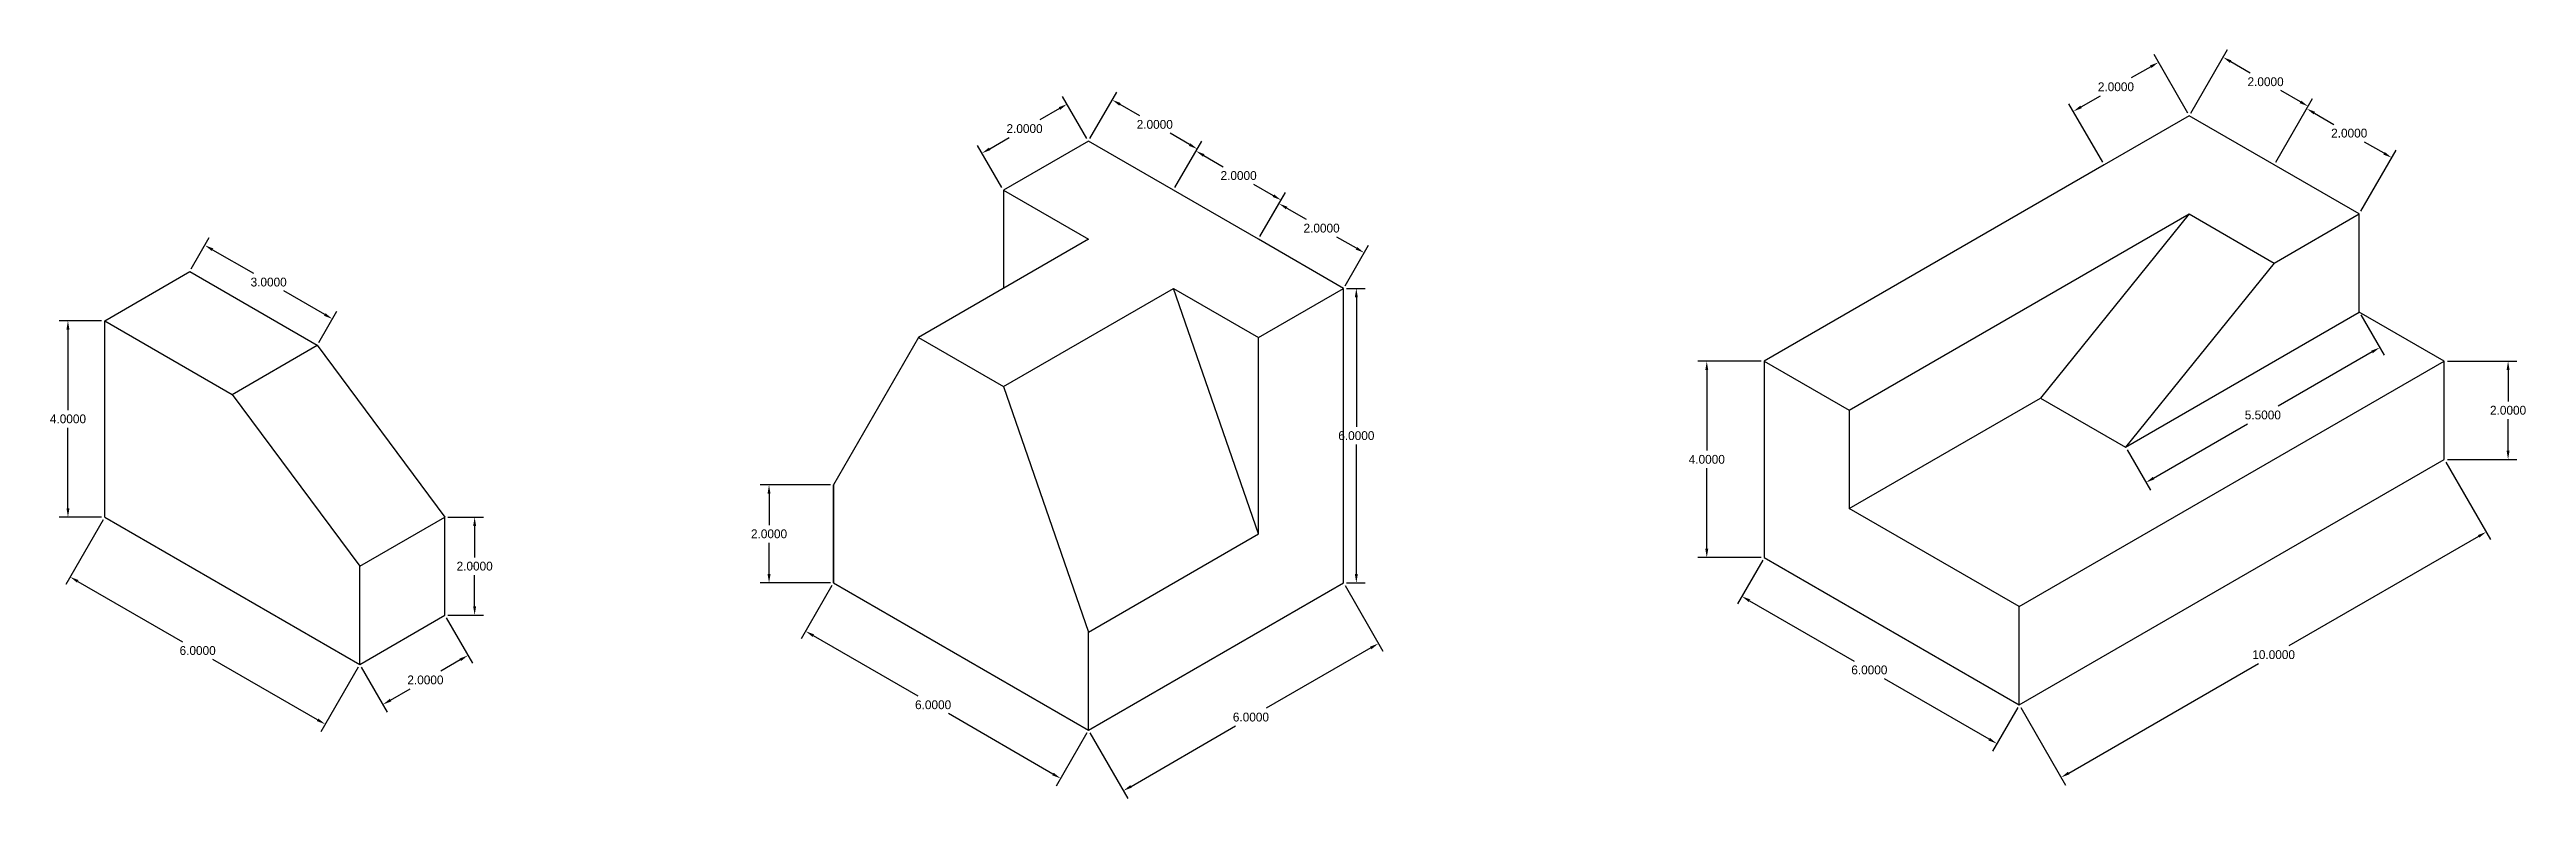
# Model space of a CAD drawing. Header units: inches. Extents: x -33 to 201, y -15 to 35.
# Drawn here: x -14.2 to 36.3, y -15.2 to 0.1 of the extents above; entities that cross this region are included whole.
import ezdxf

# ---------------------------------------------------------------- set-up
doc = ezdxf.new("R2010")
doc.units = ezdxf.units.IN
doc.header["$MEASUREMENT"] = 0
doc.dimstyles.get("Standard").update_dxf_attribs({"dimtxt": 0.18, "dimasz": 0.18, "dimexe": 0.18, "dimexo": 0.0625, "dimgap": 0.09, "dimtad": 0, "dimtih": 1, "dimtoh": 1, "dimdec": 4, "dimzin": 0, "dimdsep": 46, "dimtxsty": 'Standard', "dimcen": 0.09, "dimadec": 0, "dimazin": 0, "dimtfac": 1, "dimtdec": 4, "dimtofl": 0, "dimtmove": 0, "dimatfit": 3, "dimfxl": 0, "dimtolj": 1, "dimtzin": 0, "dimarcsym": 0})

msp = doc.modelspace()

# ---------------------------------------------------------------- blocks, each defined once
blk = doc.blocks.new('*D136')
at = {"color": 0, "linetype": 'Continuous', "lineweight": -2}
for p, q in [((-13.068, -9.481), (-13.831, -10.802)), ((-13.585, -10.736), (-11.454, -11.966)), ((-8.7, -13.556), (-10.831, -12.326)), ((-7.872, -12.481), (-8.634, -13.802))]:
    blk.add_line(p, q, dxfattribs=at)
at = {"color": 0, "linetype": 'Continuous'}
for points in [[(-13.57, -10.71), (-13.6, -10.762), (-13.741, -10.646)], [(-8.685, -13.53), (-8.715, -13.582), (-8.544, -13.646)]]:
    blk.add_solid(points, dxfattribs=at)
at = {"layer": 'Defpoints', "color": 0, "linetype": 'Continuous'}
for p in [(-13.037, -9.427), (-7.841, -12.427), (-8.544, -13.646)]:
    blk.add_point(p, dxfattribs=at)
at = {"color": 0, "linetype": 'Continuous', "insert": (-11.143, -12.146), "char_height": 0.18, "attachment_point": 5}
blk.add_mtext('\\A1;6.0000', dxfattribs=at)
blk = doc.blocks.new('*D137')
at = {"color": 0, "linetype": 'Continuous', "lineweight": -2}
for p, q in [((-6.077, -11.481), (-5.546, -12.401)), ((-7.809, -12.481), (-7.278, -13.401)), ((-5.792, -12.335), (-6.191, -12.565)), ((-7.212, -13.155), (-6.814, -12.925))]:
    blk.add_line(p, q, dxfattribs=at)
at = {"color": 0, "linetype": 'Continuous'}
for points in [[(-5.807, -12.309), (-5.777, -12.361), (-5.636, -12.245)], [(-7.227, -13.129), (-7.197, -13.181), (-7.368, -13.245)]]:
    blk.add_solid(points, dxfattribs=at)
at = {"layer": 'Defpoints', "color": 0, "linetype": 'Continuous'}
for p in [(-6.109, -11.427), (-7.841, -12.427), (-5.636, -12.245)]:
    blk.add_point(p, dxfattribs=at)
at = {"color": 0, "linetype": 'Continuous', "insert": (-6.502, -12.745), "char_height": 0.18, "attachment_point": 5}
blk.add_mtext('\\A1;2.0000', dxfattribs=at)
blk = doc.blocks.new('*D138')
at = {"color": 0, "linetype": 'Continuous', "lineweight": -2}
for p, q in [((-6.046, -9.427), (-5.319, -9.427)), ((-5.499, -9.607), (-5.499, -10.247)), ((-5.499, -11.247), (-5.499, -10.607)), ((-6.046, -11.427), (-5.319, -11.427))]:
    blk.add_line(p, q, dxfattribs=at)
at = {"color": 0, "linetype": 'Continuous'}
for points in [[(-5.529, -9.607), (-5.469, -9.607), (-5.499, -9.427)], [(-5.529, -11.247), (-5.469, -11.247), (-5.499, -11.427)]]:
    blk.add_solid(points, dxfattribs=at)
at = {"layer": 'Defpoints', "color": 0, "linetype": 'Continuous'}
for p in [(-6.109, -9.427), (-6.109, -11.427), (-5.499, -11.427)]:
    blk.add_point(p, dxfattribs=at)
at = {"color": 0, "linetype": 'Continuous', "insert": (-5.499, -10.427), "char_height": 0.18, "attachment_point": 5}
blk.add_mtext('\\A1;2.0000', dxfattribs=at)
blk = doc.blocks.new('*D139')
at = {"color": 0, "linetype": 'Continuous', "lineweight": -2}
for p, q in [((-13.099, -5.427), (-13.965, -5.427)), ((-13.785, -5.607), (-13.785, -7.247)), ((-13.785, -9.247), (-13.785, -7.607)), ((-13.099, -9.427), (-13.965, -9.427))]:
    blk.add_line(p, q, dxfattribs=at)
at = {"color": 0, "linetype": 'Continuous'}
for points in [[(-13.815, -5.607), (-13.755, -5.607), (-13.785, -5.427)], [(-13.815, -9.247), (-13.755, -9.247), (-13.785, -9.427)]]:
    blk.add_solid(points, dxfattribs=at)
at = {"layer": 'Defpoints', "color": 0, "linetype": 'Continuous'}
for p in [(-13.037, -5.427), (-13.785, -9.427), (-13.037, -9.427)]:
    blk.add_point(p, dxfattribs=at)
at = {"color": 0, "linetype": 'Continuous', "insert": (-13.785, -7.427), "char_height": 0.18, "attachment_point": 5}
blk.add_mtext('\\A1;4.0000', dxfattribs=at)
blk = doc.blocks.new('*D140')
at = {"color": 0, "linetype": 'Continuous', "lineweight": -2}
for p, q in [((-11.274, -4.373), (-10.905, -3.735)), ((-10.839, -3.981), (-10.008, -4.461)), ((-8.553, -5.301), (-9.384, -4.821)), ((-8.675, -5.873), (-8.307, -5.235))]:
    blk.add_line(p, q, dxfattribs=at)
at = {"color": 0, "linetype": 'Continuous'}
for points in [[(-10.824, -3.955), (-10.854, -4.007), (-10.995, -3.891)], [(-8.538, -5.275), (-8.568, -5.327), (-8.397, -5.391)]]:
    blk.add_solid(points, dxfattribs=at)
at = {"layer": 'Defpoints', "color": 0, "linetype": 'Continuous'}
for p in [(-11.305, -4.427), (-8.397, -5.391), (-8.707, -5.927)]:
    blk.add_point(p, dxfattribs=at)
at = {"color": 0, "linetype": 'Continuous', "insert": (-9.696, -4.641), "char_height": 0.18, "attachment_point": 5}
blk.add_mtext('\\A1;3.0000', dxfattribs=at)
blk = doc.blocks.new('*D141')
at = {"color": 0, "linetype": 'Continuous', "lineweight": -2}
for p, q in [((1.748, -8.769), (0.319, -8.769)), ((0.499, -8.949), (0.499, -9.589)), ((0.499, -10.589), (0.499, -9.949)), ((1.748, -10.769), (0.319, -10.769))]:
    blk.add_line(p, q, dxfattribs=at)
at = {"color": 0, "linetype": 'Continuous'}
for points in [[(0.469, -8.949), (0.529, -8.949), (0.499, -8.769)], [(0.469, -10.589), (0.529, -10.589), (0.499, -10.769)]]:
    blk.add_solid(points, dxfattribs=at)
at = {"layer": 'Defpoints', "color": 0, "linetype": 'Continuous'}
for p in [(1.811, -8.769), (0.499, -10.769), (1.811, -10.769)]:
    blk.add_point(p, dxfattribs=at)
at = {"color": 0, "linetype": 'Continuous', "insert": (0.499, -9.769), "char_height": 0.18, "attachment_point": 5}
blk.add_mtext('\\A1;2.0000', dxfattribs=at)
blk = doc.blocks.new('*D142')
at = {"color": 0, "linetype": 'Continuous', "lineweight": -2}
for p, q in [((1.78, -10.823), (1.154, -11.907)), ((1.4, -11.841), (3.53, -13.071)), ((6.284, -14.661), (4.154, -13.431)), ((6.976, -13.823), (6.35, -14.907))]:
    blk.add_line(p, q, dxfattribs=at)
at = {"color": 0, "linetype": 'Continuous'}
for points in [[(1.415, -11.815), (1.385, -11.867), (1.244, -11.751)], [(6.299, -14.635), (6.269, -14.687), (6.44, -14.751)]]:
    blk.add_solid(points, dxfattribs=at)
at = {"layer": 'Defpoints', "color": 0, "linetype": 'Continuous'}
for p in [(1.811, -10.769), (7.007, -13.769), (6.44, -14.751)]:
    blk.add_point(p, dxfattribs=at)
at = {"color": 0, "linetype": 'Continuous', "insert": (3.842, -13.251), "char_height": 0.18, "attachment_point": 5}
blk.add_mtext('\\A1;6.0000', dxfattribs=at)
blk = doc.blocks.new('*D143')
at = {"color": 0, "linetype": 'Continuous', "lineweight": -2}
for p, q in [((12.234, -10.823), (13.005, -12.158)), ((12.759, -12.092), (10.629, -13.322)), ((7.038, -13.823), (7.809, -15.158)), ((7.875, -14.912), (10.005, -13.682))]:
    blk.add_line(p, q, dxfattribs=at)
at = {"color": 0, "linetype": 'Continuous'}
for points in [[(12.744, -12.067), (12.774, -12.118), (12.915, -12.002)], [(7.86, -14.887), (7.89, -14.938), (7.719, -15.002)]]:
    blk.add_solid(points, dxfattribs=at)
at = {"layer": 'Defpoints', "color": 0, "linetype": 'Continuous'}
for p in [(12.203, -10.769), (12.915, -12.002), (7.007, -13.769)]:
    blk.add_point(p, dxfattribs=at)
at = {"color": 0, "linetype": 'Continuous', "insert": (10.317, -13.502), "char_height": 0.18, "attachment_point": 5}
blk.add_mtext('\\A1;6.0000', dxfattribs=at)
blk = doc.blocks.new('*D144')
at = {"color": 0, "linetype": 'Continuous', "lineweight": -2}
for p, q in [((12.266, -4.769), (12.645, -4.769)), ((12.465, -4.949), (12.465, -7.589)), ((12.465, -10.589), (12.465, -7.949)), ((12.266, -10.769), (12.645, -10.769))]:
    blk.add_line(p, q, dxfattribs=at)
at = {"color": 0, "linetype": 'Continuous'}
for points in [[(12.435, -4.949), (12.495, -4.949), (12.465, -4.769)], [(12.435, -10.589), (12.495, -10.589), (12.465, -10.769)]]:
    blk.add_solid(points, dxfattribs=at)
at = {"layer": 'Defpoints', "color": 0, "linetype": 'Continuous'}
for p in [(12.203, -4.769), (12.465, -4.769), (12.203, -10.769)]:
    blk.add_point(p, dxfattribs=at)
at = {"color": 0, "linetype": 'Continuous', "insert": (12.465, -7.769), "char_height": 0.18, "attachment_point": 5}
blk.add_mtext('\\A1;6.0000', dxfattribs=at)
blk = doc.blocks.new('*D145')
at = {"color": 0, "linetype": 'Continuous', "lineweight": -2}
for p, q in [((10.502, -3.715), (10.981, -2.886)), ((11.047, -3.132), (11.445, -3.362)), ((12.467, -3.952), (12.069, -3.722)), ((12.234, -4.715), (12.713, -3.886))]:
    blk.add_line(p, q, dxfattribs=at)
at = {"color": 0, "linetype": 'Continuous'}
for points in [[(11.062, -3.106), (11.032, -3.158), (10.891, -3.042)], [(12.482, -3.926), (12.452, -3.978), (12.623, -4.042)]]:
    blk.add_solid(points, dxfattribs=at)
at = {"layer": 'Defpoints', "color": 0, "linetype": 'Continuous'}
for p in [(10.891, -3.042), (10.471, -3.769), (12.203, -4.769)]:
    blk.add_point(p, dxfattribs=at)
at = {"color": 0, "linetype": 'Continuous', "insert": (11.757, -3.542), "char_height": 0.18, "attachment_point": 5}
blk.add_mtext('\\A1;2.0000', dxfattribs=at)
blk = doc.blocks.new('*D146')
at = {"color": 0, "linetype": 'Continuous', "lineweight": -2}
for p, q in [((8.77, -2.715), (9.29, -1.815)), ((9.356, -2.061), (9.754, -2.291)), ((10.776, -2.881), (10.378, -2.651)), ((10.502, -3.715), (11.022, -2.815))]:
    blk.add_line(p, q, dxfattribs=at)
at = {"color": 0, "linetype": 'Continuous'}
for points in [[(9.371, -2.035), (9.341, -2.087), (9.2, -1.971)], [(10.791, -2.855), (10.761, -2.907), (10.932, -2.971)]]:
    blk.add_solid(points, dxfattribs=at)
at = {"layer": 'Defpoints', "color": 0, "linetype": 'Continuous'}
for p in [(9.2, -1.971), (8.739, -2.769), (10.471, -3.769)]:
    blk.add_point(p, dxfattribs=at)
at = {"color": 0, "linetype": 'Continuous', "insert": (10.066, -2.471), "char_height": 0.18, "attachment_point": 5}
blk.add_mtext('\\A1;2.0000', dxfattribs=at)
blk = doc.blocks.new('*D147')
at = {"color": 0, "linetype": 'Continuous', "lineweight": -2}
for p, q in [((7.038, -1.715), (7.582, -0.773)), ((7.648, -1.019), (8.047, -1.249)), ((9.068, -1.839), (8.67, -1.609)), ((8.77, -2.715), (9.314, -1.773))]:
    blk.add_line(p, q, dxfattribs=at)
at = {"color": 0, "linetype": 'Continuous'}
for points in [[(7.663, -0.993), (7.633, -1.045), (7.492, -0.929)], [(9.083, -1.813), (9.053, -1.865), (9.224, -1.929)]]:
    blk.add_solid(points, dxfattribs=at)
at = {"layer": 'Defpoints', "color": 0, "linetype": 'Continuous'}
for p in [(7.492, -0.929), (7.007, -1.769), (8.739, -2.769)]:
    blk.add_point(p, dxfattribs=at)
at = {"color": 0, "linetype": 'Continuous', "insert": (8.358, -1.429), "char_height": 0.18, "attachment_point": 5}
blk.add_mtext('\\A1;2.0000', dxfattribs=at)
blk = doc.blocks.new('*D148')
at = {"color": 0, "linetype": 'Continuous', "lineweight": -2}
for p, q in [((6.976, -1.715), (6.481, -0.859)), ((6.416, -1.105), (6.017, -1.335)), ((5.244, -2.715), (4.749, -1.859)), ((4.995, -1.925), (5.394, -1.695))]:
    blk.add_line(p, q, dxfattribs=at)
at = {"color": 0, "linetype": 'Continuous'}
for points in [[(6.401, -1.079), (6.431, -1.131), (6.571, -1.015)], [(4.98, -1.899), (5.01, -1.951), (4.839, -2.015)]]:
    blk.add_solid(points, dxfattribs=at)
at = {"layer": 'Defpoints', "color": 0, "linetype": 'Continuous'}
for p in [(4.839, -2.015), (7.007, -1.769), (5.275, -2.769)]:
    blk.add_point(p, dxfattribs=at)
at = {"color": 0, "linetype": 'Continuous', "insert": (5.705, -1.515), "char_height": 0.18, "attachment_point": 5}
blk.add_mtext('\\A1;2.0000', dxfattribs=at)
blk = doc.blocks.new('*D149')
at = {"color": 0, "linetype": 'Continuous', "lineweight": -2}
for p, q in [((20.712, -6.252), (19.425, -6.252)), ((19.605, -6.432), (19.605, -8.072)), ((19.605, -10.072), (19.605, -8.432)), ((20.712, -10.252), (19.425, -10.252))]:
    blk.add_line(p, q, dxfattribs=at)
at = {"color": 0, "linetype": 'Continuous'}
for points in [[(19.575, -6.432), (19.635, -6.432), (19.605, -6.252)], [(19.575, -10.072), (19.635, -10.072), (19.605, -10.252)]]:
    blk.add_solid(points, dxfattribs=at)
at = {"layer": 'Defpoints', "color": 0, "linetype": 'Continuous'}
for p in [(20.775, -6.252), (19.605, -10.252), (20.775, -10.252)]:
    blk.add_point(p, dxfattribs=at)
at = {"color": 0, "linetype": 'Continuous', "insert": (19.605, -8.252), "char_height": 0.18, "attachment_point": 5}
blk.add_mtext('\\A1;4.0000', dxfattribs=at)
blk = doc.blocks.new('*D150')
at = {"color": 0, "linetype": 'Continuous', "lineweight": -2}
for p, q in [((20.744, -10.306), (20.229, -11.197)), ((20.475, -11.131), (22.605, -12.361)), ((25.359, -13.951), (23.229, -12.721)), ((25.94, -13.306), (25.425, -14.197))]:
    blk.add_line(p, q, dxfattribs=at)
at = {"color": 0, "linetype": 'Continuous'}
for points in [[(20.49, -11.105), (20.46, -11.157), (20.319, -11.041)], [(25.374, -13.925), (25.344, -13.977), (25.515, -14.041)]]:
    blk.add_solid(points, dxfattribs=at)
at = {"layer": 'Defpoints', "color": 0, "linetype": 'Continuous'}
for p in [(20.775, -10.252), (25.971, -13.252), (25.515, -14.041)]:
    blk.add_point(p, dxfattribs=at)
at = {"color": 0, "linetype": 'Continuous', "insert": (22.917, -12.541), "char_height": 0.18, "attachment_point": 5}
blk.add_mtext('\\A1;6.0000', dxfattribs=at)
blk = doc.blocks.new('*D151')
at = {"color": 0, "linetype": 'Continuous', "lineweight": -2}
for p, q in [((34.663, -8.306), (35.575, -9.885)), ((35.329, -9.82), (31.466, -12.05)), ((26.98, -14.64), (30.843, -12.41)), ((26.002, -13.306), (26.914, -14.885))]:
    blk.add_line(p, q, dxfattribs=at)
at = {"color": 0, "linetype": 'Continuous'}
for points in [[(35.314, -9.794), (35.344, -9.846), (35.485, -9.73)], [(26.965, -14.614), (26.995, -14.666), (26.824, -14.73)]]:
    blk.add_solid(points, dxfattribs=at)
at = {"layer": 'Defpoints', "color": 0, "linetype": 'Continuous'}
for p in [(34.631, -8.252), (35.485, -9.73), (25.971, -13.252)]:
    blk.add_point(p, dxfattribs=at)
at = {"color": 0, "linetype": 'Continuous', "insert": (31.154, -12.23), "char_height": 0.18, "attachment_point": 5}
blk.add_mtext('\\A1;10.0000', dxfattribs=at)
blk = doc.blocks.new('*D152')
at = {"color": 0, "linetype": 'Continuous', "lineweight": -2}
for p, q in [((34.694, -6.252), (36.111, -6.252)), ((35.931, -6.432), (35.931, -7.072)), ((35.931, -8.072), (35.931, -7.432)), ((34.694, -8.252), (36.111, -8.252))]:
    blk.add_line(p, q, dxfattribs=at)
at = {"color": 0, "linetype": 'Continuous'}
for points in [[(35.901, -6.432), (35.961, -6.432), (35.931, -6.252)], [(35.901, -8.072), (35.961, -8.072), (35.931, -8.252)]]:
    blk.add_solid(points, dxfattribs=at)
at = {"layer": 'Defpoints', "color": 0, "linetype": 'Continuous'}
for p in [(34.631, -6.252), (34.631, -8.252), (35.931, -8.252)]:
    blk.add_point(p, dxfattribs=at)
at = {"color": 0, "linetype": 'Continuous', "insert": (35.931, -7.252), "char_height": 0.18, "attachment_point": 5}
blk.add_mtext('\\A1;2.0000', dxfattribs=at)
blk = doc.blocks.new('*D153')
at = {"color": 0, "linetype": 'Continuous', "lineweight": -2}
for p, q in [((31.199, -2.198), (31.918, -0.951)), ((31.984, -1.197), (32.383, -1.427)), ((32.931, -3.198), (33.65, -1.951)), ((33.404, -2.017), (33.006, -1.787))]:
    blk.add_line(p, q, dxfattribs=at)
at = {"color": 0, "linetype": 'Continuous'}
for points in [[(31.999, -1.171), (31.969, -1.223), (31.828, -1.107)], [(33.419, -1.991), (33.389, -2.043), (33.56, -2.107)]]:
    blk.add_solid(points, dxfattribs=at)
at = {"layer": 'Defpoints', "color": 0, "linetype": 'Continuous'}
for p in [(31.828, -1.107), (31.167, -2.252), (32.899, -3.252)]:
    blk.add_point(p, dxfattribs=at)
at = {"color": 0, "linetype": 'Continuous', "insert": (32.694, -1.607), "char_height": 0.18, "attachment_point": 5}
blk.add_mtext('\\A1;2.0000', dxfattribs=at)
blk = doc.blocks.new('*D154')
at = {"color": 0, "linetype": 'Continuous', "lineweight": -2}
for p, q in [((29.467, -1.198), (30.214, 0.096)), ((30.279, -0.15), (30.678, -0.38)), ((31.199, -2.198), (31.946, -0.904)), ((31.7, -0.97), (31.301, -0.74))]:
    blk.add_line(p, q, dxfattribs=at)
at = {"color": 0, "linetype": 'Continuous'}
for points in [[(30.294, -0.124), (30.264, -0.175), (30.124, -0.06)], [(31.715, -0.944), (31.685, -0.995), (31.856, -1.06)]]:
    blk.add_solid(points, dxfattribs=at)
at = {"layer": 'Defpoints', "color": 0, "linetype": 'Continuous'}
for p in [(30.124, -0.06), (29.435, -1.252), (31.167, -2.252)]:
    blk.add_point(p, dxfattribs=at)
at = {"color": 0, "linetype": 'Continuous', "insert": (30.99, -0.56), "char_height": 0.18, "attachment_point": 5}
blk.add_mtext('\\A1;2.0000', dxfattribs=at)
blk = doc.blocks.new('*D155')
at = {"color": 0, "linetype": 'Continuous', "lineweight": -2}
for p, q in [((28.651, -0.253), (28.252, -0.483)), ((29.404, -1.198), (28.717, -0.007)), ((27.672, -2.198), (26.984, -1.007)), ((27.23, -1.073), (27.629, -0.843))]:
    blk.add_line(p, q, dxfattribs=at)
at = {"color": 0, "linetype": 'Continuous'}
for points in [[(28.636, -0.227), (28.666, -0.279), (28.807, -0.163)], [(27.215, -1.047), (27.245, -1.099), (27.074, -1.163)]]:
    blk.add_solid(points, dxfattribs=at)
at = {"layer": 'Defpoints', "color": 0, "linetype": 'Continuous'}
for p in [(27.074, -1.163), (29.435, -1.252), (27.703, -2.252)]:
    blk.add_point(p, dxfattribs=at)
at = {"color": 0, "linetype": 'Continuous', "insert": (27.941, -0.663), "char_height": 0.18, "attachment_point": 5}
blk.add_mtext('\\A1;2.0000', dxfattribs=at)
blk = doc.blocks.new('*D156')
at = {"color": 0, "linetype": 'Continuous', "lineweight": -2}
for p, q in [((32.931, -5.306), (33.406, -6.129)), ((33.16, -6.063), (31.246, -7.168)), ((28.709, -8.633), (30.623, -7.528)), ((28.167, -8.056), (28.643, -8.879))]:
    blk.add_line(p, q, dxfattribs=at)
at = {"color": 0, "linetype": 'Continuous'}
for points in [[(33.145, -6.037), (33.175, -6.089), (33.316, -5.973)], [(28.694, -8.607), (28.724, -8.659), (28.553, -8.723)]]:
    blk.add_solid(points, dxfattribs=at)
at = {"layer": 'Defpoints', "color": 0, "linetype": 'Continuous'}
for p in [(32.899, -5.252), (28.136, -8.002), (28.553, -8.723)]:
    blk.add_point(p, dxfattribs=at)
at = {"color": 0, "linetype": 'Continuous', "insert": (30.934, -7.348), "char_height": 0.18, "attachment_point": 5}
blk.add_mtext('\\A1;5.5000', dxfattribs=at)

# ---------------------------------------------------------------- dimensions: what is measured, and where the dimension line sits
at = {"linetype": 'Continuous'}
for p1, p2, distance, picture, middle in [((31.1673, -2.25176), (29.43525, -1.25176), -1.37669, '*D154', (30.98963, -0.55951)), ((29.43525, -1.25176), (27.7032, -2.25176), -1.25741, '*D155', (27.94052, -0.66281)), ((7.00699, -1.76937), (5.27494, -2.76937), -0.87118, '*D148', (5.70537, -1.51491)), ((8.73904, -2.76937), (7.00699, -1.76937), -0.97068, '*D147', (8.35835, -1.42874)), ((32.89936, -3.25176), (31.1673, -2.25176), -1.32201, '*D153', (32.69433, -1.60687)), ((10.47109, -3.76937), (8.73904, -2.76937), -0.92181, '*D146', (10.06597, -2.47106)), ((12.20314, -4.76937), (10.47109, -3.76937), -0.84008, '*D145', (11.75715, -3.54184)), ((-11.3048, -4.42736), (-8.70672, -5.92736), 0.6193, '*D140', (-9.69611, -4.64103)), ((12.20314, -10.76937), (12.20314, -4.76937), -0.26218, '*D144', (12.46532, -7.76937)), ((-13.03685, -5.42736), (-13.03685, -9.42736), -0.74862, '*D139', (-13.78547, -7.42736)), ((32.89936, -5.25176), (28.13622, -8.00176), 0.83301, '*D156', (30.93429, -7.34817)), ((20.775, -6.25176), (20.775, -10.25176), -1.16952, '*D149', (19.60548, -8.25176)), ((34.63141, -6.25176), (34.63141, -8.25176), 1.29915, '*D152', (35.93056, -7.25176)), ((25.97115, -13.25176), (34.63141, -8.25176), -1.70641, '*D151', (31.15448, -12.22955)), ((1.81083, -8.76937), (1.81083, -10.76937), -1.31134, '*D141', (0.49949, -9.76937)), ((-13.03685, -9.42736), (-7.8407, -12.42736), -1.40759, '*D136', (-11.14257, -12.14638)), ((-6.10865, -9.42736), (-6.10865, -11.42736), 0.6093, '*D138', (-5.49935, -10.42736)), ((20.775, -10.25176), (25.97115, -13.25176), -0.91169, '*D150', (22.91723, -12.54131)), ((1.81083, -10.76937), (7.00699, -13.76937), -1.13382, '*D142', (3.842, -13.25129)), ((7.00699, -13.76937), (12.20314, -10.76937), -1.42387, '*D143', (10.317, -13.50248)), ((-7.8407, -12.42736), (-6.10865, -11.42736), -0.94466, '*D137', (-6.50234, -12.74546))]:
    dim = msp.add_aligned_dim(p1=p1, p2=p2, distance=distance, dimstyle='Standard', dxfattribs=at)
    dim.commit()
    dim.dimension.update_dxf_attribs({"geometry": picture, "text_midpoint": middle})

# ---------------------------------------------------------------- linework, layer by layer
at = {"linetype": 'Continuous'}
for p, q in [((29.43525, -1.25176), (27.7032, -2.25176)), ((31.1673, -2.25176), (29.43525, -1.25176)), ((7.00699, -1.76937), (5.27494, -2.76937)), ((8.73904, -2.76937), (7.00699, -1.76937)), ((27.7032, -2.25176), (20.775, -6.25176)), ((32.89936, -3.25176), (31.1673, -2.25176)), ((5.27494, -2.76937), (7.00699, -3.76937)), ((5.27494, -2.76937), (5.27494, -4.76937)), ((10.47109, -3.76937), (8.73904, -2.76937)), ((22.50705, -7.25176), (29.43525, -3.25176)), ((29.43525, -3.25176), (26.40416, -7.00176)), ((29.43525, -3.25176), (31.1673, -4.25176)), ((31.1673, -4.25176), (32.89936, -3.25176)), ((32.89936, -5.25176), (32.89936, -3.25176)), ((7.00699, -3.76937), (3.54289, -5.76937)), ((12.20314, -4.76937), (10.47109, -3.76937)), ((12.20314, -4.76937), (10.47109, -3.76937)), ((-13.03685, -5.42736), (-11.3048, -4.42736)), ((-11.3048, -4.42736), (-8.70672, -5.92736)), ((31.1673, -4.25176), (28.13622, -8.00176)), ((5.27494, -6.76937), (8.73904, -4.76937)), ((8.73904, -4.76937), (10.47109, -5.76937)), ((10.47109, -9.76937), (8.73904, -4.76937)), ((10.47109, -5.76937), (12.20314, -4.76937)), ((12.20314, -10.76937), (12.20314, -4.76937)), ((-13.03685, -9.42736), (-13.03685, -5.42736)), ((-13.03685, -5.42736), (-10.43877, -6.92736)), ((28.13622, -8.00176), (32.89936, -5.25176)), ((34.63141, -6.25176), (32.89936, -5.25176)), ((-10.43877, -6.92736), (-8.70672, -5.92736)), ((-8.70672, -5.92736), (-6.10865, -9.42736)), ((3.54289, -5.76937), (1.81083, -8.76937)), ((3.54289, -5.76937), (5.27494, -6.76937)), ((10.47109, -9.76937), (10.47109, -5.76937)), ((20.775, -6.25176), (20.775, -10.25176)), ((20.775, -6.25176), (22.50705, -7.25176)), ((25.97115, -11.25176), (34.63141, -6.25176)), ((34.63141, -8.25176), (34.63141, -6.25176)), ((-10.43877, -6.92736), (-7.8407, -10.42736)), ((5.27494, -6.76937), (7.00699, -11.76937)), ((22.50705, -9.25176), (26.40416, -7.00176)), ((26.40416, -7.00176), (28.13622, -8.00176)), ((22.50705, -7.25176), (22.50705, -9.25176)), ((25.97115, -13.25176), (34.63141, -8.25176)), ((1.81083, -10.76937), (1.81083, -8.76937)), ((1.81083, -8.76937), (1.81083, -10.76937)), ((-13.03685, -9.42736), (-7.8407, -12.42736)), ((-7.8407, -10.42736), (-6.10865, -9.42736)), ((-6.10865, -11.42736), (-6.10865, -9.42736)), ((25.97115, -11.25176), (22.50705, -9.25176)), ((7.00699, -11.76937), (10.47109, -9.76937)), ((-7.8407, -12.42736), (-7.8407, -10.42736)), ((20.775, -10.25176), (25.97115, -13.25176)), ((1.81083, -10.76937), (7.00699, -13.76937)), ((7.00699, -13.76937), (12.20314, -10.76937)), ((-7.8407, -12.42736), (-6.10865, -11.42736)), ((25.97115, -13.25176), (25.97115, -11.25176)), ((7.00699, -13.76937), (7.00699, -11.76937))]:
    msp.add_line(p, q, dxfattribs=at)

msp.set_redraw_order([(e.dxf.handle, doc.entitydb.next_handle()) for e in msp.query("TEXT MTEXT ATTDEF DIMENSION ARC_DIMENSION")])  # texts and dimensions are drawn at this point

doc.saveas('drawing.dxf')
